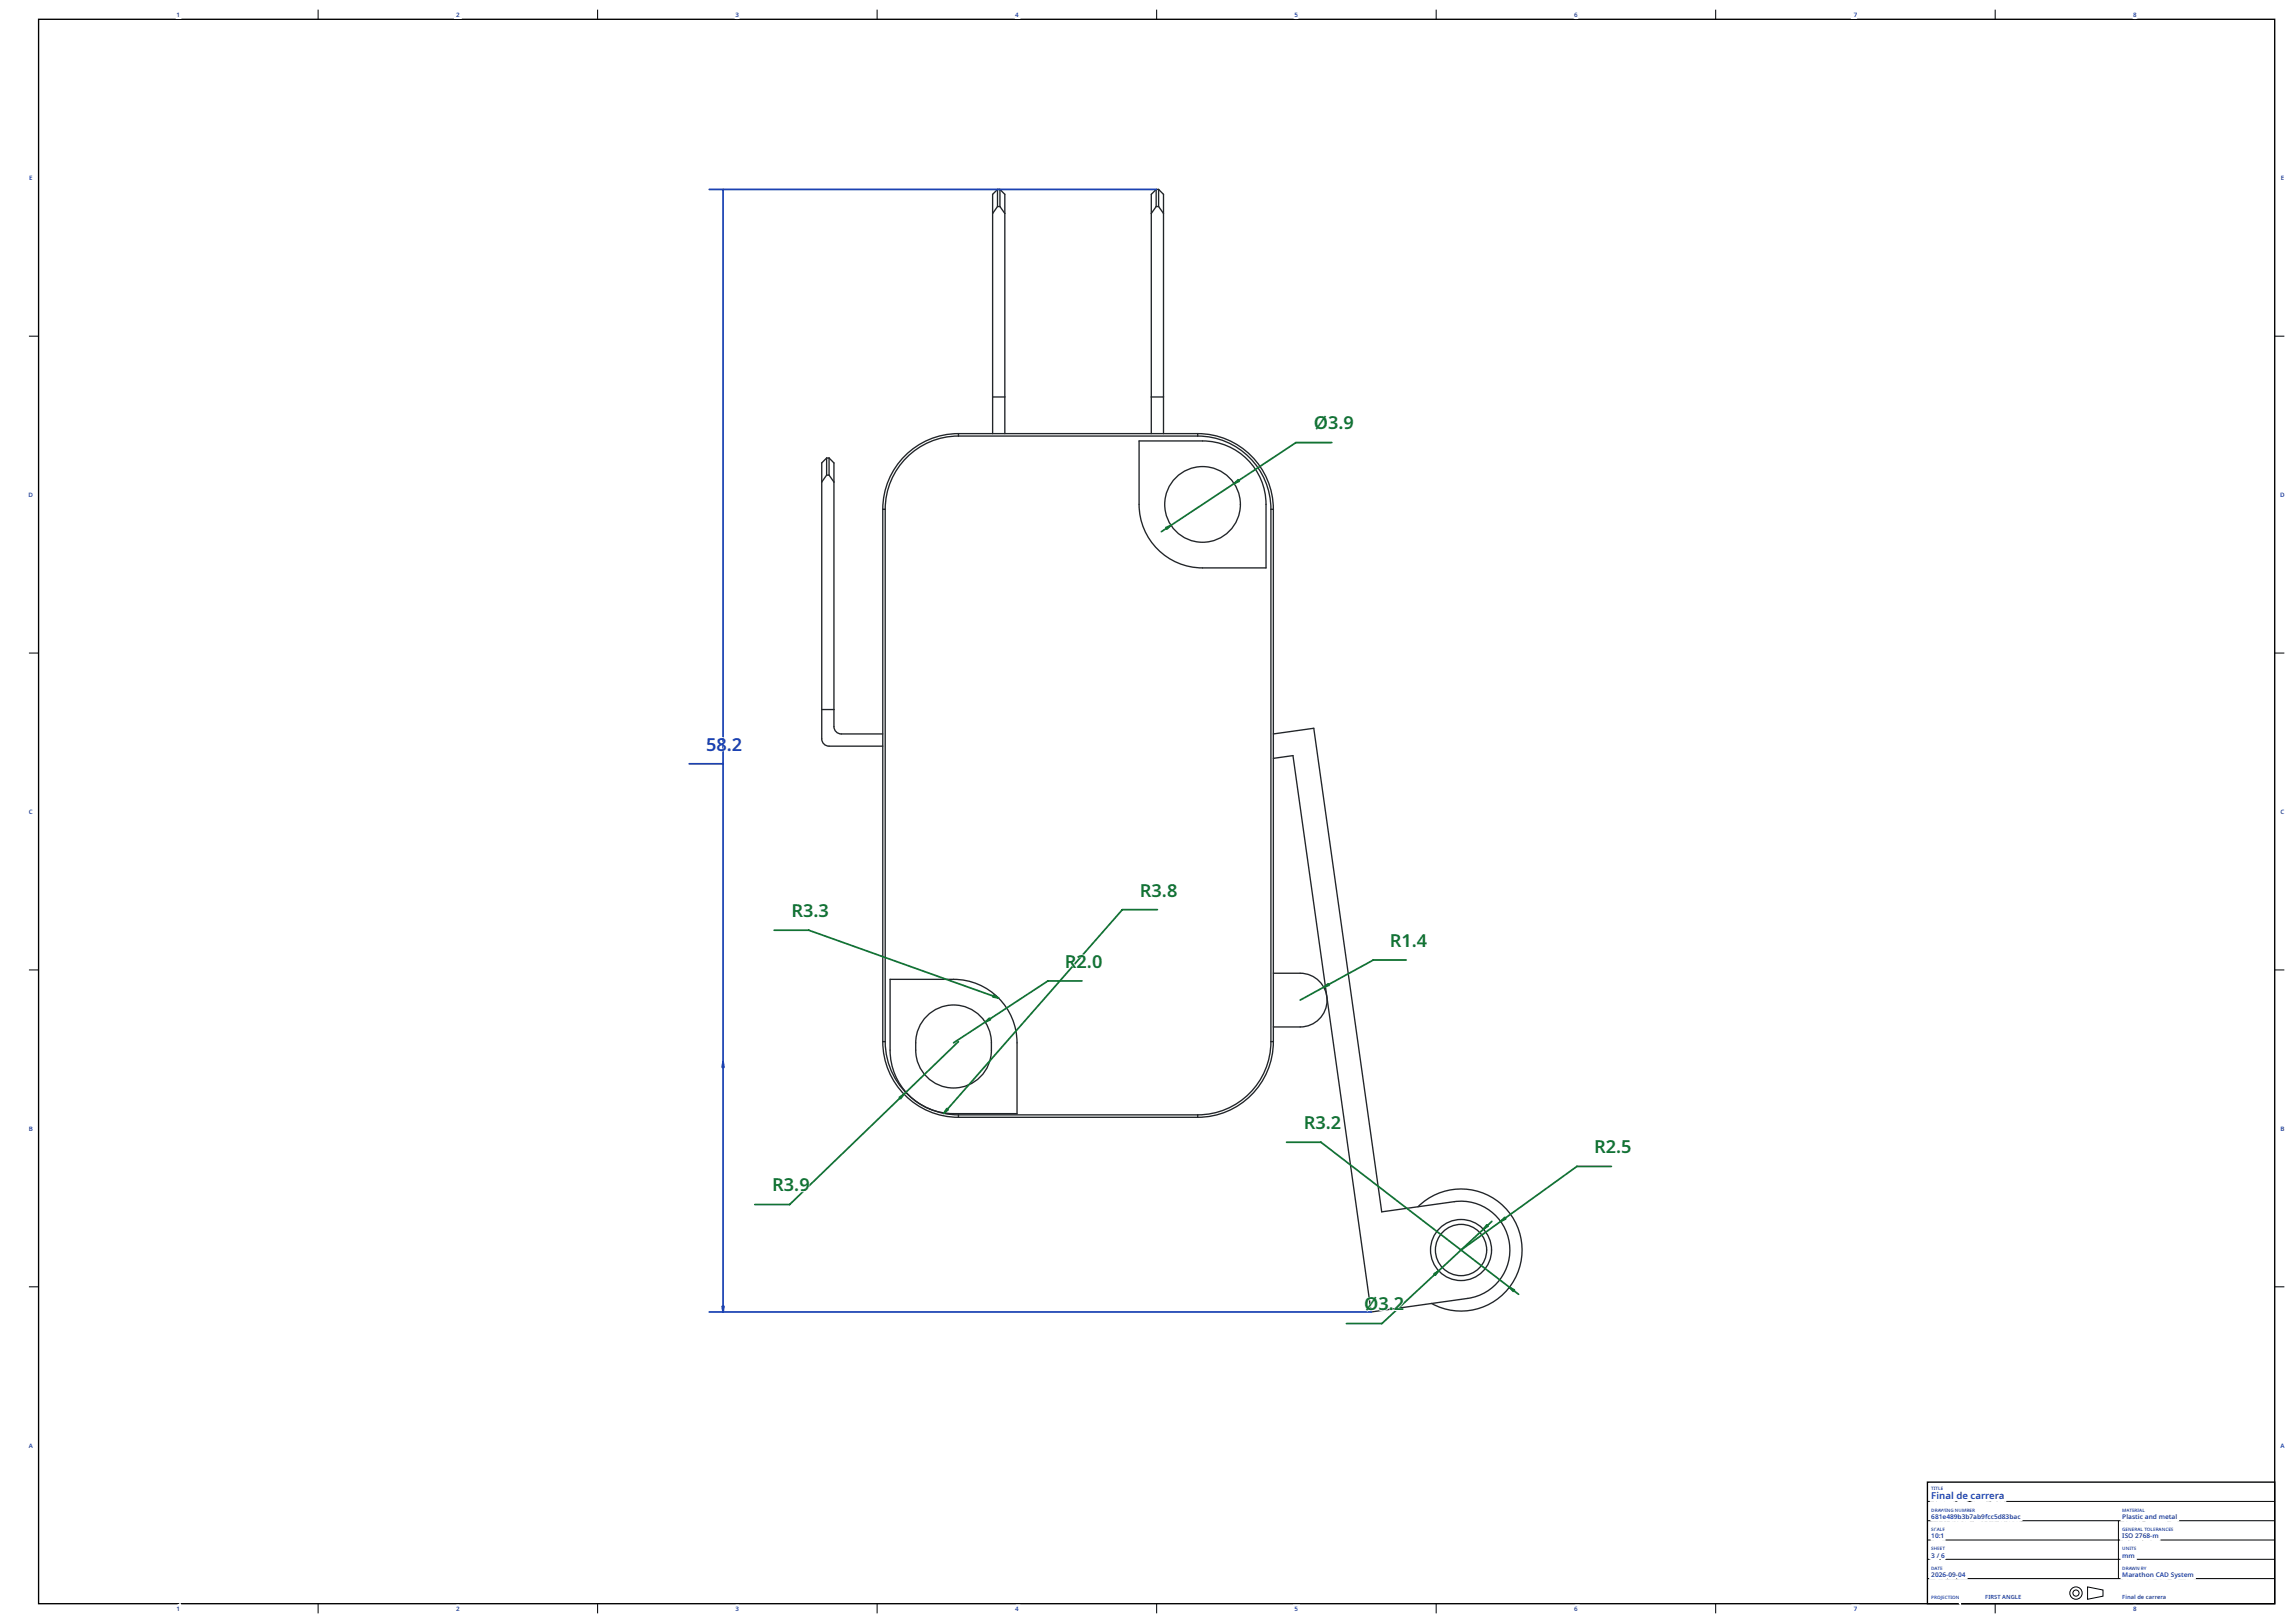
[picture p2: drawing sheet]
<svg xmlns="http://www.w3.org/2000/svg" width="296mm" height="210mm" viewBox="0 0 296 210" stroke-linecap="round" stroke-linejoin="round" font-family="sans-serif">
<defs><g id="words">
<g font-size="2.3" fill="#127333">
<text x="169.7" y="55.5">Ø3.9</text>
<text x="102.2" y="118.4">R3.3</text>
<text x="147.2" y="115.8">R3.8</text>
<text x="137.5" y="125">R2.0</text>
<text x="179.5" y="122.3">R1.4</text>
<text x="168.4" y="145.8">R3.2</text>
<text x="205.9" y="148.9">R2.5</text>
<text x="99.7" y="153.8">R3.9</text>
<text x="176.2" y="169.2">Ø3.2</text>
</g>
<text font-size="2.3" fill="#1a42b3" x="91.2" y="96.9">58.2</text>
<text font-size="1.2" fill="#1e40af" x="249.4" y="193.6">Final de carrera</text>
<g font-size=".8" fill="#1e40af">
<text x="22.8" y="2.1">1</text>
<text x="58.9" y="2.1">2</text>
<text x="95" y="2.1">3</text>
<text x="131.1" y="2.1">4</text>
<text x="167.2" y="2.1">5</text>
<text x="203.3" y="2.1">6</text>
<text x="239.4" y="2.1">7</text>
<text x="275.5" y="2.1">8</text>
<text x="3.8" y="23.2">E</text>
<text x="294.5" y="23.2">E</text>
<text x="3.7" y="64.2">D</text>
<text x="294.5" y="64.2">D</text>
<text x="3.7" y="105.1">C</text>
<text x="294.5" y="105.1">C</text>
<text x="3.7" y="146">B</text>
<text x="294.5" y="146">B</text>
<text x="3.7" y="186.9">A</text>
<text x="294.5" y="186.9">A</text>
<text x="249.4" y="196.1">681e489b3b7ab9fcc5d83bac</text>
<text x="274.1" y="196.1">Plastic and metal</text>
<text x="249.4" y="198.6">10:1</text>
<text x="249.4" y="201.1">3 / 6</text>
<text x="249.4" y="203.6">2026-09-04</text>
<text x="274.1" y="198.6">ISO 2768-m</text>
<text x="274.1" y="201.1">mm</text>
<text x="274.1" y="203.6">Marathon CAD System</text>
<text x="22.8" y="208.1">1</text>
<text x="58.9" y="208.1">2</text>
<text x="95" y="208.1">3</text>
<text x="131.1" y="208.1">4</text>
<text x="167.2" y="208.1">5</text>
<text x="203.3" y="208.1">6</text>
<text x="239.4" y="208.1">7</text>
<text x="275.5" y="208.1">8</text>
</g>
<g font-size=".7" fill="#1e40af">
<text x="256.4" y="206.5">FIRST ANGLE</text>
<text x="274.1" y="206.5">Final de carrera</text>
</g>
<g font-size=".6" fill="#1e40af">
<text x="249.4" y="192.4">TITLE</text>
<text x="249.4" y="195.2">DRAWING NUMBER</text>
<text x="249.4" y="197.7">SCALE</text>
<text x="274.1" y="195.2">MATERIAL</text>
<text x="274.1" y="197.7">GENERAL TOLERANCES</text>
<text x="249.4" y="200.2">SHEET</text>
<text x="249.4" y="202.7">DATE</text>
<text x="274.1" y="200.2">UNITS</text>
<text x="274.1" y="202.7">DRAWN BY</text>
<text x="249.4" y="206.5">PROJECTION</text>
</g>
</g></defs>
<path d="M5 2.5h288.8v204.6h-288.8zM248.9 191.4h44.9v15.7h-44.9z" fill="none" stroke="#000" stroke-width=".17"/>
<g fill="none" stroke="#fff" stroke-width=".62" stroke-linecap="butt">
<path d="M22.9 1.7l.2-.1v.5h-.1v-.4l-.1 .1zM58.9 1.6a.21 .21 0 0 1 .4 0 .21 .21 0 0 1-.1 .4l-.1 .1h.2h-.4l.3-.4zM95 1.6h.1a.17 .17 0 0 1 .2 0 .17 .17 0 0 1 0 .2 .19 .19 0 0 1 .1 .3 .19 .19 0 0 1-.3 0l-.1-.1h.3v-.1h-.2l.2-.2zM131.4 1.7v.2h-.2zM131.4 1.6h.1v.3v.2h-.1v-.1h-.3zM167.3 1.6h.3v.1h-.2l-.1 .1a.21 .21 0 0 1 .3 .2 .21 .21 0 0 1-.3 .1l-.1-.1a.14 .14 0 0 0 .2 .1 .14 .14 0 0 0 .1-.2 .14 .14 0 0 0-.2 0zM203.4 1.6h.3v.1h-.2l-.1 .1a.2 .2 0 0 1 .3 .1 .2 .2 0 0 1-.2 .3 .2 .2 0 0 1-.2-.2zM239.4 1.6h.4l-.2 .5h-.1l.2-.4h-.3zM275.6 1.6h.2a.14 .14 0 0 1 .1 .1 .14 .14 0 0 1-.1 .1v.1a.17 .17 0 0 1 0 .2 .17 .17 0 0 1-.2 0 .17 .17 0 0 1 0-.3zM3.8 22.7h.4v.1h-.3v.1h.2v.1h-.2v.2h.3h-.4zM294.6 22.7h.3v.1h-.2v.1h.2v.1h-.2v.2h.2h-.3zM3.8 63.6a.32 .32 0 0 1 .4 .1 .32 .32 0 0 1 0 .4l-.4 .1z"/>
<path d="M3.9 63.7h.2v.3l-.2 .1zM294.5 63.6a.32 .32 0 0 1 .4 .1 .32 .32 0 0 1 0 .4l-.4 .1zM294.6 63.7h.3v.3l-.3 .1zM3.8 104.6a.17 .17 0 0 1 .2-.1 .17 .17 0 0 1 .2 .1 .2 .2 0 0 0-.3 .2 .2 .2 0 0 0 .3 .2 .26 .26 0 0 1-.4 0 .26 .26 0 0 1 0-.4zM294.6 104.6a.17 .17 0 0 1 .2-.1 .17 .17 0 0 1 .2 .1 .2 .2 0 0 0-.3 .2 .2 .2 0 0 0 .3 .2 .26 .26 0 0 1-.4 0 .26 .26 0 0 1 0-.4zM3.8 145.4h.3a.13 .13 0 0 1 .1 .1 .13 .13 0 0 1-.1 .2 .16 .16 0 0 1 .1 .2 .16 .16 0 0 1-.2 .1h-.2zM3.9 145.5l.2 .1h-.2zM3.9 145.7l.2 .1v.1h-.2zM294.6 145.4h.2a.13 .13 0 0 1 .2 .1 .13 .13 0 0 1-.1 .2 .16 .16 0 0 1 .1 .2 .16 .16 0 0 1-.2 .1h-.2zM294.7 145.5l.2 .1h-.2zM294.7 145.7l.2 .1v.1h-.2zM3.9 186.3h.1l.3 .6h-.2v-.2h-.2l-.1 .2h-.1z"/>
<path d="M4 186.4l.1 .3h-.2zM249.4 192h.3h-.1v.4h-.1v-.4zM249.5 194.8h.1a.23 .23 0 0 1 .2 .3 .23 .23 0 0 1-.3 .1zM249.5 198.2l.2-.2v.6h-.1v-.5l-.1 .1zM249.5 197.3h.2l-.2 .1a.16 .16 0 0 1 .2 .2 .16 .16 0 0 1-.3 .1l.2-.1-.1-.2zM249.5 199.8h.2l-.2 .1a.16 .16 0 0 1 .2 .2 .16 .16 0 0 1-.3 .1l.2-.1-.1-.2zM249.5 192.7h.5v.1h-.3v.3h.3v.1h-.3v.4h-.2zM249.5 195.6l.2-.1 .1 .1a.19 .19 0 0 0-.2 .2 .2 .2 0 0 1 .3 .1 .2 .2 0 0 1-.2 .3 .2 .2 0 0 1-.2-.2zM249.5 194.8l.2 .1v.2h-.2zM249.8 192h.2v.4h-.2zM249.8 199.8h.1v.1h.2v-.1v.4v-.2h-.2v.2h-.1zM249.8 197.3h.2h.1a.15 .15 0 0 0-.2 .2 .15 .15 0 0 0 .2 .1l-.1 .1a.22 .22 0 0 1-.2-.1 .22 .22 0 0 1 0-.3z"/>
<path d="M249.9 194.8h.1a.13 .13 0 0 1 .2 0 .13 .13 0 0 1-.1 .2l.1 .2-.1-.2-.2 .2zM250 195.6l.1-.1a.15 .15 0 0 1 .2 .1 .15 .15 0 0 1-.1 .2h.1a.18 .18 0 0 1 0 .3 .18 .18 0 0 1-.3 0 .18 .18 0 0 1 .1-.3zM250 192h.3h-.1v.4h-.1v-.4zM250 194.8l.1 .1-.1 .1zM250 198.1a.28 .28 0 0 1 .4 .2 .28 .28 0 0 1-.3 .3l-.2-.3zM250.1 198.1a.22 .22 0 0 1 .1 .2 .22 .22 0 0 1-.1 .2zM250.2 192.9h.1v.7h-.1zM250.3 199.8h.2h-.2v.1h.2l-.2 .1v.1l.2 .1h-.2zM250.3 197.3h.1l.1 .4-.1-.1-.3 .1zM250.3 197.3l.1 .2h-.1zM250.4 192h.1v.3l.1 .1h-.2zM250.4 194.8h.1l.1 .4-.1-.1-.3 .1z"/>
<path d="M250.4 195.7l.3-.2v.6h-.1v-.4l-.1 .1zM250.4 194.8l.1 .2h-.1zM250.5 192.9l.2 .1a.26 .26 0 0 1 .3-.1 .26 .26 0 0 1 .1 .3v.4h-.1v-.4l-.1-.2-.2 .2v.4h-.2zM250.6 197.3h.1v.3l.1 .1h-.2zM250.6 199.8h.2h-.1v.1h.1l-.1 .1v.1l.1 .1h-.2zM250.6 194.8h.1l.1 .3 .1-.3 .1 .3 .1-.3h.1l-.1 .4h-.1l-.1-.3-.1 .3h-.1zM250.7 198.2l.3-.2v.6h-.2l.1-.5-.2 .1zM250.7 192h.2h-.1v.2h.1h-.1v.1l.1 .1h-.2zM250.9 199.8h.3h-.1v.4h-.1v-.4zM250.9 197.3h.3h-.2v.1h.1l-.1 .1v.1l.2 .1h-.3zM251 195.7h.3v.2h-.3l.1 .2 .2-.1-.1 .1a.24 .24 0 0 1-.3-.1 .24 .24 0 0 1 .1-.3zM251.1 195.8h.1v.1h-.2z"/>
<path d="M251.2 194.8h.2v.4h-.2zM251.4 193a.34 .34 0 0 1 .5 .2v.4l-.2-.1a.22 .22 0 0 1-.3 .1 .22 .22 0 0 1 .1-.4h.2a.17 .17 0 0 0-.1-.2 .17 .17 0 0 0-.2 .1zM251.5 194.8h.1l.2 .3v-.3v.4h-.1l-.2-.3v.3zM251.5 193.3h.1a.12 .12 0 0 1 .1 .2 .12 .12 0 0 1-.2-.1zM251.7 195.5h.1v.4v.2h-.2v-.1h-.2zM251.7 195.7l-.1 .2h-.1zM251.9 195.6l.2-.1a.15 .15 0 0 1 .2 .1 .15 .15 0 0 1-.1 .2 .18 .18 0 0 1 0 .3 .18 .18 0 0 1-.2 0 .18 .18 0 0 1 0-.3zM252 194.8h.2v.1a.16 .16 0 0 0-.2 .1 .16 .16 0 0 0 .2 .1l-.1-.1h.2v.2a.24 .24 0 0 1-.3-.1 .24 .24 0 0 1 0-.3zM252.1 192.7h.1v.9h-.1zM252.4 195.6a.29 .29 0 0 1 .4 .2 .29 .29 0 0 1-.2 .3h-.2l.2-.1 .1-.1a.19 .19 0 0 1-.3 0 .19 .19 0 0 1 0-.3zM252.5 194.8h.1l.2 .3v-.3h.1v.4h-.1l-.2-.3v.3h-.1zM252.8 193l.2-.1 .2 .1v-.3h.1v.9l-.1-.1a.27 .27 0 0 1-.3 .1 .27 .27 0 0 1-.2-.3z"/>
<path d="M252.9 195.5h.1v.2a.18 .18 0 0 1 .2 0 .18 .18 0 0 1 .1 .2 .19 .19 0 0 1-.1 .2 .19 .19 0 0 1-.2 0h-.1zM252.9 193.1h.1a.2 .2 0 0 1 .2 .2 .2 .2 0 0 1-.3 .1zM253 194.8h.1v.3h.1h.1v-.3v.2a.17 .17 0 0 1-.1 .2 .17 .17 0 0 1-.2-.2zM253 195.8a.12 .12 0 0 1 .2 0 .12 .12 0 0 1 0 .2 .12 .12 0 0 1-.2 0zM253.4 195.6a.19 .19 0 0 1 .3-.1 .19 .19 0 0 1-.1 .3 .21 .21 0 0 1 .1 .4 .19 .19 0 0 1-.3-.2 .13 .13 0 0 0 .2 .1 .13 .13 0 0 0 0-.2h-.1v-.1h.1a.11 .11 0 0 0 0-.2 .11 .11 0 0 0-.2 .1zM253.5 194.8h.1l.1 .3 .1-.3h.1v.4h-.1v-.4l-.1 .4-.2-.4v.4zM253.6 193l.2-.1a.3 .3 0 0 1 .3 .4h-.4a.25 .25 0 0 0 .4 .1 .28 .28 0 0 1-.3 .2 .28 .28 0 0 1-.3-.1zM253.7 193.1l.2-.1 .1 .2h-.3zM253.9 195.5h.1v.2a.18 .18 0 0 1 .2 0 .18 .18 0 0 1 .1 .2 .19 .19 0 0 1-.1 .2 .19 .19 0 0 1-.2 0h-.1zM254 194.8h.3v.4h-.3zM254 195.8a.12 .12 0 0 1 .2 0 .12 .12 0 0 1 0 .2 .12 .12 0 0 1-.2 0zM254.1 194.8l.1 .1h-.1z"/>
<path d="M254.1 195h.1v.1h-.1zM254.4 195.5h.4l-.2 .6h-.1l.2-.5h-.3zM254.4 194.8h.2h-.1v.1h.1l-.1 .1v.1l.1 .1h-.2zM254.6 193h.5l-.1 .1h-.3v.2a.21 .21 0 0 0 .1 .2 .21 .21 0 0 0 .3-.1 .25 .25 0 0 1-.3 .2 .25 .25 0 0 1-.2-.2zM254.7 194.8h.2a.13 .13 0 0 1 .1 0 .13 .13 0 0 1-.1 .2l.2 .2-.2-.2-.2 .2zM254.8 194.8l.1 .1-.1 .1zM254.9 195.7l.4 .1v.3h-.1a.15 .15 0 0 1-.3 0 .15 .15 0 0 1 .1-.2l.2-.1zM255.2 193a.34 .34 0 0 1 .5 .2v.4l-.1-.1a.22 .22 0 0 1-.4 .1 .22 .22 0 0 1 .1-.4h.3a.17 .17 0 0 0-.1-.2 .17 .17 0 0 0-.2 .1zM255.4 193.3h.1a.12 .12 0 0 1 0 .2 .12 .12 0 0 1-.2-.1zM255.4 195.5h.1v.2a.18 .18 0 0 1 .2 0 .18 .18 0 0 1 .1 .2 .19 .19 0 0 1-.1 .2 .19 .19 0 0 1-.2 0h-.1zM255.5 195.8a.12 .12 0 0 1 .2 0 .12 .12 0 0 1 0 .2 .12 .12 0 0 1-.2 0zM255.9 192.9h.2v.1l.3-.1v.2l-.3 .1v.4h-.2z"/>
<path d="M256 195.6a.29 .29 0 0 1 .3 .2 .29 .29 0 0 1-.2 .3h-.1l.1-.1 .1-.1a.19 .19 0 0 1-.3 0 .19 .19 0 0 1 .1-.3zM256.5 195.5h.2l-.1 .1 .1 .2h-.1v.3h-.1v-.3h-.1zM256.5 192.9h.1v.1l.3-.1v.2l-.2 .1-.1 .4h-.1zM256.8 195.7a.14 .14 0 0 1 .1 0 .14 .14 0 0 1 .1 .1h-.1l-.1 .1 .1 .2 .2-.1a.17 .17 0 0 1-.2 .2 .17 .17 0 0 1-.2-.2zM257.1 193l.2-.1a.3 .3 0 0 1 .3 .4h-.5a.25 .25 0 0 0 .4 .1 .28 .28 0 0 1-.2 .2 .28 .28 0 0 1-.3-.1zM257.2 193.1l.1-.1 .1 .2h-.3zM257.2 195.7a.14 .14 0 0 1 .2 0 .14 .14 0 0 1 .1 .1h-.2v.1v.2l.2-.1a.17 .17 0 0 1-.2 .2 .17 .17 0 0 1-.1-.2zM257.6 195.5h.3v.1h-.2v.2a.21 .21 0 0 1 .3 .2 .21 .21 0 0 1-.4 .1v-.1a.14 .14 0 0 0 .2 .1 .14 .14 0 0 0 0-.2 .14 .14 0 0 0-.2 0zM257.7 192.9h.2v.1l.3-.1-.1 .2-.2 .1v.4h-.2zM258.1 195.7h.3v-.2h.1v.6h-.1a.18 .18 0 0 1-.3 0 .18 .18 0 0 1 0-.2zM258.3 193a.34 .34 0 0 1 .5 .2v.4l-.1-.1a.22 .22 0 0 1-.4 .1 .22 .22 0 0 1 .1-.4h.2a.17 .17 0 0 0-.1-.2 .17 .17 0 0 0-.2 .1zM258.4 193.3h.2a.12 .12 0 0 1 0 .2 .12 .12 0 0 1-.2-.1z"/>
<path d="M258.6 195.6l.2-.1a.15 .15 0 0 1 .2 .1 .15 .15 0 0 1-.1 .2 .18 .18 0 0 1 0 .3 .18 .18 0 0 1-.3 0 .18 .18 0 0 1 .1-.3zM259.1 195.6a.19 .19 0 0 1 .3-.1 .19 .19 0 0 1-.1 .3 .21 .21 0 0 1 .1 .4 .19 .19 0 0 1-.3-.2 .13 .13 0 0 0 .2 .1 .13 .13 0 0 0 0-.2h-.1v-.1h.1a.11 .11 0 0 0 0-.2 .11 .11 0 0 0-.2 .1zM259.6 195.5h.1v.2a.18 .18 0 0 1 .2 0 .18 .18 0 0 1 .1 .2 .19 .19 0 0 1-.1 .2 .19 .19 0 0 1-.2 0h-.1zM259.7 195.8a.12 .12 0 0 1 .2 0 .12 .12 0 0 1 0 .2 .12 .12 0 0 1-.2 0zM260.1 195.7l.4 .1v.3h-.1a.15 .15 0 0 1-.3 0 .15 .15 0 0 1 .1-.2l.2-.1zM260.6 195.7a.14 .14 0 0 1 .2 0 .14 .14 0 0 1 .1 .1h-.2v.1v.2l.2-.1a.17 .17 0 0 1-.1 .2 .17 .17 0 0 1-.2-.2zM274.1 198h.3l-.1 .1 .1 .5h-.3l.1-.1zM274.1 199.8h.1v.3h.1h.1v-.3h.1v.2a.17 .17 0 0 1-.2 .2 .17 .17 0 0 1-.2-.2zM274.1 194.8h.1l.2 .3 .1-.3h.1v.4h-.1v-.4l-.1 .4-.2-.4v.4h-.1zM274.2 195.5h.1a.21 .21 0 0 1 .3 .3 .2 .2 0 0 1-.3 .1v.2h-.1zM274.2 197.3h.2a.16 .16 0 0 0-.2 .1 .16 .16 0 0 0 .2 .2l-.1-.1h.2v.2a.24 .24 0 0 1-.3-.1 .24 .24 0 0 1 0-.3zM274.3 195.6a.11 .11 0 0 1 .2 .1 .11 .11 0 0 1-.2 .1z"/>
<path d="M274.5 198.1h.3l-.2 .1a.22 .22 0 0 1 .2 .3 .22 .22 0 0 1-.4 .1v-.1l.2 .1 .1-.1-.2-.2zM274.6 197.3h.2h-.1v.1h.1l-.1 .1v.1l.1 .1h-.2zM274.6 199.8h.1l.2 .3v-.3h.1v.4h-.1l-.2-.4v.4h-.1zM274.7 195.5h.1v.6h-.1zM274.8 194.8h.1l.1 .4-.1-.1-.3 .1zM274.8 194.8l.1 .2h-.1zM274.9 197.3h.1l.2 .3v-.3h.1v.4h-.1l-.2-.3v.3h-.1zM274.9 195.7l.4 .1v.3h-.1a.15 .15 0 0 1-.3 0 .15 .15 0 0 1 .1-.2l.2-.1zM275 194.8h.3h-.1v.4h-.1v-.4zM275 199.8h.2v.4h-.2zM275.2 199.8h.4h-.2v.4v-.4zM275.4 197.3h.2h-.1v.1h.1l-.1 .1v.1l.1 .1h-.2z"/>
<path d="M275.4 194.8h.2h-.1v.1h.1l-.1 .1v.1l.1 .1h-.2zM275.4 195.7h.3v.1h-.2a.19 .19 0 0 1 .2 .2 .19 .19 0 0 1-.3 .1v-.1h.2l-.2-.1zM275.6 199.8h.3l-.2 .1a.16 .16 0 0 1 .1 .2 .16 .16 0 0 1-.2 .1l.2-.1-.2-.2zM275.7 197.3h.1a.13 .13 0 0 1 .2 0 .13 .13 0 0 1-.1 .2l.1 .2-.1-.2-.2 .2zM275.7 194.8h.2a.13 .13 0 0 1 .1 0 .13 .13 0 0 1-.1 .2l.2 .2-.2-.2-.2 .2zM275.8 198.1a.22 .22 0 0 1 .4 0 .22 .22 0 0 1-.2 .3l-.1 .1h.3v.1h-.4l.3-.4zM275.8 197.3l.1 .1-.1 .1zM275.8 194.8l.1 .1-.1 .1zM275.9 195.6l.2 .1v.1h-.1v.2l.1 .1h-.3v-.4zM276.1 194.8h.2v.4h-.2zM276.2 195.7h.1v.4h-.1zM276.2 197.3h.1l.1 .4-.1-.1-.3 .1z"/>
<path d="M276.2 197.3l.1 .2h-.1zM276.3 198h.4l-.2 .6h-.2l.3-.5h-.3zM276.4 194.8h.1l.2 .4-.1-.1-.3 .1zM276.5 195.7a.14 .14 0 0 1 .1 0 .14 .14 0 0 1 .1 .1h-.2v.1l.1 .2 .1-.1a.17 .17 0 0 1-.1 .2 .17 .17 0 0 1-.2-.2zM276.5 194.8v.2h-.1zM276.5 197.3h.1v.3l.2 .1h-.3zM276.7 194.8h.1v.3l.2 .1h-.3zM276.8 198.1l.3-.1v.1l-.2 .1v.1a.21 .21 0 0 1 .3 .1 .21 .21 0 0 1-.2 .3 .21 .21 0 0 1-.2-.2zM276.9 197.3h.4h-.2v.4v-.4zM277.1 195.7l.3 .1v.3h-.1a.15 .15 0 0 1-.2 0 .15 .15 0 0 1 .1-.2l.1-.1zM277.3 198.1l.1-.1a.15 .15 0 0 1 .2 .1 .15 .15 0 0 1-.1 .2h.1a.18 .18 0 0 1 0 .3 .18 .18 0 0 1-.3 0 .18 .18 0 0 1 .1-.3zM277.6 195.7h.1a.17 .17 0 0 1 .2 0 .17 .17 0 0 1 .1 .1v.3h-.1l-.1-.3-.1 .1v.2h-.1z"/>
<path d="M277.7 198.4h.2v.1h-.2zM277.8 197.3h.1v.3l.1 .1h-.2zM278 198.2h.4a.16 .16 0 0 1 .2 0 .16 .16 0 0 1 .1 .1v.3h-.1l-.1-.3h-.1v.3h-.1v-.3h-.1l-.1 .3h-.1zM278.1 197.3h.3h-.2v.1h.2l-.2 .1v.1l.2 .1h-.3zM278.1 195.7h.3v-.2h.1v.6h-.1a.18 .18 0 0 1-.2 0 .18 .18 0 0 1-.1-.2zM278.5 197.3h.1a.13 .13 0 0 1 .1 0 .13 .13 0 0 1 0 .2l.1 .2-.2-.2-.1 .2zM278.5 197.3l.2 .1-.2 .1zM278.9 195.7h.3a.16 .16 0 0 1 .2 0 .16 .16 0 0 1 .1 .1v.3h-.1v-.3h-.1v.3h-.2v-.3h-.1v.3h-.1zM278.9 197.3h.1l.2 .4-.1-.1-.3 .1zM279 197.3v.2h-.1zM279.2 197.3h.1l.2 .3v-.3h.1v.4h-.1l-.2-.3v.3h-.1zM279.7 195.7h.3l.1 .2h-.3v.2l.2-.1v.1a.24 .24 0 0 1-.3-.1 .24 .24 0 0 1 0-.3z"/>
<path d="M279.7 197.3h.2h.1a.15 .15 0 0 0-.2 .2 .15 .15 0 0 0 .2 .1l-.1 .1a.22 .22 0 0 1-.2-.1 .22 .22 0 0 1 0-.3zM279.8 195.8h.1l.1 .1h-.2zM280.1 197.3h.2h-.1v.1h.1l-.1 .1v.1l.1 .1h-.2zM280.2 195.6l.2 .1v.1h-.1v.2l.1 .1h-.2l-.1-.4zM280.4 197.3h.3l-.2 .1a.16 .16 0 0 1 .1 .2 .16 .16 0 0 1-.2 .1l.2-.1-.2-.2zM280.5 195.7l.4 .1v.3h-.1a.15 .15 0 0 1-.3 0 .15 .15 0 0 1 .1-.2l.2-.1zM281 195.5h.1v.6h-.1zM294.7 186.3h.1l.2 .6h-.1v-.2h-.2l-.1 .2h-.1zM294.8 186.4v.3h-.1zM22.9 207.6l.2-.1v.6h-.1v-.5l-.1 .1zM58.9 207.6a.21 .21 0 0 1 .4 0 .21 .21 0 0 1-.1 .3l-.1 .1h.2v.1h-.4l.3-.5zM95 207.5h.1a.17 .17 0 0 1 .2 0 .17 .17 0 0 1 0 .3 .19 .19 0 0 1 .1 .2 .19 .19 0 0 1-.3 0l-.1-.1h.3v-.1h-.2l.2-.2z"/>
<path d="M131.4 207.6v.3h-.2zM131.4 207.5h.1v.4v.2h-.1v-.2h-.3zM167.3 207.5h.3v.1h-.2l-.1 .1a.21 .21 0 0 1 .3 .2 .21 .21 0 0 1-.3 .1l-.1-.1 .1 .1a.12 .12 0 0 0 .2 0 .12 .12 0 0 0 0-.2 .12 .12 0 0 0-.2 0zM203.4 207.5h.3v.1h-.2l-.1 .2a.2 .2 0 0 1 .3 .1 .2 .2 0 0 1-.2 .2 .2 .2 0 0 1-.2-.2zM239.4 207.5h.4l-.2 .6h-.1l.2-.5h-.3zM249.5 200.6a.19 .19 0 0 1 .3-.1 .19 .19 0 0 1-.1 .3 .19 .19 0 0 1 .1 .3 .19 .19 0 0 1-.3-.1 .13 .13 0 0 0 .2 .1 .13 .13 0 0 0 0-.2h-.2v-.1h.2a.11 .11 0 0 0 0-.2 .11 .11 0 0 0-.2 .1zM249.5 203.1a.22 .22 0 0 1 .3 0 .22 .22 0 0 1-.1 .3l-.1 .1h.3v.1h-.4l.2-.4zM249.5 202.2a.24 .24 0 0 1 .2 .1 .24 .24 0 0 1 .1 .3l-.3 .1zM249.5 206h.1a.14 .14 0 0 1 .2 .2 .16 .16 0 0 1-.3 .1v.2zM249.5 202.3h.2v.3h-.2zM249.5 206.1h.2v.1h-.2zM249.8 206h.2a.13 .13 0 0 1 .1 .1 .13 .13 0 0 1-.1 .2l.2 .2-.2-.2-.2 .2z"/>
<path d="M249.9 206.1l.1 .1h-.1zM250 202.2h.1l.1 .5-.1-.1-.3 .1zM250 203a.28 .28 0 0 1 .4 .3 .28 .28 0 0 1-.3 .3l-.2-.3zM250 202.3l.1 .2h-.1zM250.1 203.1a.22 .22 0 0 1 .1 .2 .22 .22 0 0 1-.1 .2zM250.2 202.2h.3l-.1 .1v.4h-.1v-.4zM250.4 200.5h.1l-.3 .6h-.1zM250.4 203.1a.22 .22 0 0 1 .4 0 .22 .22 0 0 1-.1 .3l-.1 .1h.2v.1h-.4l.3-.4zM250.6 202.2h.2l-.1 .1v.1h.1l-.1 .1v.1l.1 .1h-.2zM250.7 206h.1v.4l-.1 .2zM250.8 200.6l.2-.1 .1 .1a.19 .19 0 0 0-.3 .2 .2 .2 0 0 1 .3 .1 .2 .2 0 0 1-.1 .3 .2 .2 0 0 1-.3-.2zM250.9 206h.2l-.1 .1v.1h.1l-.1 .1v.1l.1 .1h-.2z"/>
<path d="M251 203.1l.3-.1v.1l-.2 .1-.1 .1a.21 .21 0 0 1 .3 .1 .21 .21 0 0 1-.2 .3 .21 .21 0 0 1-.2-.3zM251.3 206.1l.1-.1 .1 .1a.15 .15 0 0 0-.2 .2 .15 .15 0 0 0 .2 .1l-.1 .1a.22 .22 0 0 1-.2-.2 .22 .22 0 0 1 .1-.2zM251.4 203.3h.2v.1h-.2zM251.6 206h.3l-.1 .1v.4h-.1v-.4zM251.7 203a.28 .28 0 0 1 .4 .3 .28 .28 0 0 1-.3 .3l-.1-.3zM251.8 203.1a.22 .22 0 0 1 .2 .2 .22 .22 0 0 1-.2 .2zM251.9 206h.2v.5h-.2zM252.2 203.1a.29 .29 0 0 1 .4 .2 .29 .29 0 0 1-.3 .3h-.1v-.1h.2l.1-.2a.19 .19 0 0 1-.3 0 .19 .19 0 0 1 0-.2zM252.6 203.3h.2v.1h-.2zM252.6 206h.1l.2 .4v-.4h.1v.5h-.1l-.2-.4v.4h-.1zM253 203a.28 .28 0 0 1 .3 .3 .28 .28 0 0 1-.3 .3l-.1-.3zM253.1 203.1a.22 .22 0 0 1 .1 .2 .22 .22 0 0 1-.1 .2z"/>
<path d="M253.6 203h.1v.4h.1l-.1 .2h-.1v-.1h-.2zM253.6 203.1v.3h-.1zM256.5 205.9h.3v.1h-.2v.2h.2h-.2v.3h-.1zM256.8 205.9h.2v.6h-.2zM257.1 205.9l.4 .1-.1 .2 .2 .3h-.2l-.1-.2h-.1v.2h-.1zM257.2 206h.2v.2h-.2zM257.6 206h.3l-.2 .1a.2 .2 0 0 1 .2 .2 .2 .2 0 0 1-.3 .1v-.1h.2l-.2-.2zM258 205.9h.4v.1h-.2v.5h-.1v-.5h-.1zM258.8 205.9h.1l.2 .6h-.1l-.1-.2h-.2v.2h-.1zM258.8 206l.1 .2h-.1zM259.2 205.9h.1l.2 .4v-.4h.1v.6h-.1l-.3-.5v.5zM259.8 206a.18 .18 0 0 1 .2-.1 .18 .18 0 0 1 .1 .1 .2 .2 0 0 0-.3 .2 .2 .2 0 0 0 .3 .2l-.1-.2h.2v.2a.29 .29 0 0 1-.4 0 .29 .29 0 0 1 0-.4z"/>
<path d="M260.3 205.9h.1v.5h.2v.1h-.3zM260.7 205.9h.3v.1h-.2v.1h.2v.1h-.2v.2h.2v.1h-.3zM274.1 202.2a.24 .24 0 0 1 .3 .1 .24 .24 0 0 1 .1 .3l-.4 .1zM274.2 200.7h.3a.16 .16 0 0 1 .2 0 .16 .16 0 0 1 .1 .1v.3h-.1v-.4l-.1 .1-.1 .3h-.1v-.3h-.1v.3h-.1zM274.2 205.9h.3v.1h-.3v.2h.2h-.2v.3zM274.2 203h.1l.2 .5 .1-.5h.2v.6h-.1v-.5l-.2 .5h-.1l-.1-.5v.5h-.1zM274.2 202.3h.2v.3h-.2zM274.5 206.1h.1v.4h-.1zM274.6 202.2h.1a.13 .13 0 0 1 .2 .1 .13 .13 0 0 1-.1 .2l.1 .2-.2-.2-.1 .2zM274.7 202.3l.1 .1h-.1zM274.8 206.1h.1a.15 .15 0 0 1 .1 0 .15 .15 0 0 1 .1 .1v.3h-.1v-.4l-.1 .1v.3h-.1zM275 203.2h.2h.1v.4h-.1a.15 .15 0 0 1-.2 0 .15 .15 0 0 1 0-.2l.2-.1z"/>
<path d="M275 200.7h.4a.16 .16 0 0 1 .1 0 .16 .16 0 0 1 .2 .1v.3h-.2v-.4l-.1 .1v.3h-.1l-.1-.3h-.1v.3h-.1zM275.1 202.2h.1l.1 .5-.1-.1-.3 .1zM275.1 202.3l.1 .2h-.1zM275.3 206.1h.3v.4l-.2-.1a.13 .13 0 0 1-.2 0 .13 .13 0 0 1 .1-.2h.2zM275.3 202.2h.1v.4l.1-.4h.1l.1 .4 .1-.4h.1l-.2 .5-.1-.4-.1 .4h-.1zM275.4 203.2h.1h.2l-.2 .1v.3h-.1zM275.6 207.5h.2a.14 .14 0 0 1 .1 .1 .14 .14 0 0 1-.1 .2 .17 .17 0 0 1 0 .2 .17 .17 0 0 1-.2 0 .17 .17 0 0 1 0-.2l-.1-.1zM275.7 205.9h.1v.6h-.1zM275.8 203.2h.3l.1 .4h-.1a.15 .15 0 0 1-.3 0 .15 .15 0 0 1 .1-.2l.1-.1zM275.9 202.2h.1l.2 .4v-.4h.1v.5h-.1l-.2-.4v.4h-.1zM276.1 206.1h.2v-.2h.1v.6h-.1a.2 .2 0 0 1-.2-.1 .2 .2 0 0 1 0-.3zM276.3 203.1l.2 .1h-.1v.3h.1v.1l-.2-.1-.1-.3z"/>
<path d="M276.5 202.2l.3 .1v.3l-.3 .1zM276.6 206.1h.2l.1 .1v.1h-.3l.1 .1h.2l-.1 .1a.21 .21 0 0 1-.3-.1 .21 .21 0 0 1 .1-.3zM276.6 202.3l.2 .1h-.2zM276.6 202.5h.2v.1h-.2zM276.6 203h.1v.2a.17 .17 0 0 1 .2 0 .17 .17 0 0 1 .1 .1v.3h-.1v-.4l-.2 .1v.3h-.1zM276.7 206.1l.1 .1h-.2zM276.9 202.2l.2 .2 .1-.2-.1 .5h-.1zM277.2 206.1h.3l-.2 .2 .2 .1a.21 .21 0 0 1-.3 0 .21 .21 0 0 1 0-.3zM277.6 206.1h.3v.4l-.1-.1a.13 .13 0 0 1-.2 0 .13 .13 0 0 1 0-.2h.2zM277.7 203.2h.1a.17 .17 0 0 1 .2 0 .17 .17 0 0 1 .1 .1v.3h-.1l-.1-.4-.1 .1v.3h-.1zM278 206.1h.1h.2l-.2 .1v.3h-.1zM278.3 206.1h.1h.2l-.2 .1v.3h-.1z"/>
<path d="M278.5 203.1l.3-.1h.1v.1a.21 .21 0 0 0-.3 .2 .21 .21 0 0 0 .3 .2 .27 .27 0 0 1-.4 .1 .27 .27 0 0 1 0-.4zM278.7 206.1h.2l.1 .1v.1h-.3l.1 .1h.2l-.1 .1a.21 .21 0 0 1-.3-.1 .21 .21 0 0 1 .1-.3zM278.7 206.1l.2 .1h-.2zM279.1 206.1h.1h.1l-.1 .1v.3h-.1zM279.2 203h.1l.2 .6h-.1l-.1-.1h-.2v.1h-.2zM279.2 203.1l.1 .3h-.2zM279.4 206.1h.3v.4l-.1-.1a.13 .13 0 0 1-.2 0 .13 .13 0 0 1 .1-.2h.1zM279.6 203a.34 .34 0 0 1 .4 .1 .34 .34 0 0 1 0 .4l-.4 .1zM279.7 203.1l.2 .1v.3h-.2zM280.4 203.1l.4-.1-.3 .2a.22 .22 0 0 1 .2 .3 .22 .22 0 0 1-.3 .1v-.1h.2h.1l-.3-.2zM280.8 203.2h.1l.1 .3 .2-.3h.1l-.3 .6h-.2l.2-.2zM281.4 203.2h.2l-.2 .1a.19 .19 0 0 1 .2 .2 .19 .19 0 0 1-.3 .1v-.1h.3l-.3-.2z"/>
<path d="M281.8 203.1l.2 .1h-.1v.3h.1v.1l-.2-.1-.1-.3zM282.1 203.2h.3l.1 .2h-.3l.1 .1h.2l-.1 .1a.24 .24 0 0 1-.3-.1 .24 .24 0 0 1 0-.3zM282.2 203.3l.1-.1 .1 .1h-.2zM282.6 203.2h.4a.16 .16 0 0 1 .2 0 .16 .16 0 0 1 .1 .1v.3h-.1l-.1-.4-.1 .1v.3h-.1v-.3l-.1-.1-.1 .4h-.1z"/>
<circle cx="203.5" cy="2" r=".11"/>
<circle cx="275.7" cy="2" r=".09"/>
<circle cx="275.7" cy="1.7" r=".08"/>
<circle cx="249.7" cy="196" r=".11"/>
<circle cx="250.1" cy="196" r=".1"/>
<circle cx="250.1" cy="195.7" r=".08"/>
<circle cx="250.3" cy="192.8" r=".09"/>
<circle cx="250.5" cy="198.6" r=".07"/>
<circle cx="250.5" cy="198.2" r=".07"/>
<circle cx="252.1" cy="196" r=".1"/>
<circle cx="252.1" cy="195.7" r=".08"/>
<circle cx="252.6" cy="195.7" r=".11"/>
<circle cx="255.1" cy="196" r=".08"/>
<circle cx="256.1" cy="195.7" r=".11"/>
<circle cx="258.2" cy="195.9" r=".14"/>
<circle cx="258.8" cy="196" r=".1"/>
<circle cx="258.8" cy="195.7" r=".08"/>
<circle cx="260.3" cy="196" r=".08"/>
<circle cx="275.1" cy="196" r=".08"/>
<circle cx="275.2" cy="198.3" r=".31"/>
<circle cx="275.2" cy="198.3" r=".2"/>
<circle cx="276.2" cy="195.6" r=".06"/>
<circle cx="277" cy="198.4" r=".11"/>
<circle cx="277.2" cy="196" r=".08"/>
<circle cx="277.4" cy="198.5" r=".1"/>
<circle cx="277.4" cy="198.2" r=".08"/>
<circle cx="277.5" cy="197.5" r=".22"/>
<circle cx="277.5" cy="197.5" r=".14"/>
<circle cx="278.3" cy="195.9" r=".14"/>
<circle cx="280.7" cy="196" r=".08"/>
<circle cx="203.5" cy="207.9" r=".11"/>
<circle cx="250.4" cy="206.2" r=".22"/>
<circle cx="250.4" cy="206.3" r=".14"/>
<circle cx="250.9" cy="200.9" r=".11"/>
<circle cx="251.1" cy="203.4" r=".11"/>
<circle cx="252.3" cy="206.2" r=".22"/>
<circle cx="252.3" cy="203.2" r=".11"/>
<circle cx="252.4" cy="206.3" r=".14"/>
<circle cx="274.6" cy="206" r=".05"/>
<circle cx="275.1" cy="203.5" r=".08"/>
<circle cx="275.4" cy="206.3" r=".07"/>
<circle cx="275.7" cy="207.9" r=".09"/>
<circle cx="275.7" cy="207.6" r=".08"/>
<circle cx="275.9" cy="203.5" r=".08"/>
<circle cx="276.2" cy="206.3" r=".12"/>
<circle cx="277.4" cy="203.4" r=".23"/>
<circle cx="277.4" cy="203.4" r=".13"/>
<circle cx="277.7" cy="206.3" r=".07"/>
<circle cx="279.5" cy="206.3" r=".07"/>
</g>
<g fill="none" stroke="#000" stroke-width=".13">
<path d="M41.1 1.2v1.3M77.2 1.2v1.3M113.3 1.2v1.3M149.4 1.2v1.3M185.5 1.2v1.3M221.6 1.2v1.3M257.7 1.2v1.3M3.7 43.4h1.3M293.8 43.4h1.2M3.7 84.3h1.3M293.8 84.3h1.2M3.7 125.2h1.3"/>
<path d="M293.8 125.2h1.2M3.7 166.1h1.3M293.8 166.1h1.2M248.9 193.9h44.9M248.9 196.3h44.9M248.9 198.8h44.9M273.6 196.3v7.5M41.1 207.1v1.2M77.2 207.1v1.2M113.3 207.1v1.2M149.4 207.1v1.2M185.5 207.1v1.2"/>
<path d="M221.6 207.1v1.2M248.9 201.3h44.9M248.9 203.8h44.9M257.7 207.1v1.2M269.6 204.9l2 .4v.8l-2 .4z"/>
<circle cx="268.1" cy="205.7" r=".4"/>
<circle cx="268.1" cy="205.7" r=".8"/>
</g>
<g fill="none" stroke="#212529" stroke-width=".17">
<path d="M128.8 24.5h.3M128.8 26.7h.3M128.8 24.5l-.6 .6v30.9M128.8 26.7l-.6 .9M128.8 24.5v2.2M129.1 24.5l.7 .6v30.9M129.1 26.7l.7 .9M129.1 24.5v2.2M149.3 24.5l-.6 .6v30.9M149.3 24.5h.3M149.3 26.7l-.6 .9M149.3 26.7h.3"/>
<path d="M149.3 24.5v2.2M149.6 24.5l.7 .6v30.9M149.6 26.7l.7 .9M149.6 24.5v2.2M106.8 59.1l-.7 .7v35.6a.95 .95 0 0 0 1 .9h6.9M106.8 59.1h.3M106.8 59.1v2.2M107.1 59.1l.6 .7v34a.94 .94 0 0 0 .9 1h5.4M107.1 59.1v2.2M123.8 56.3a9.5 9.5 0 0 0-9.5 9.5M123.8 56a9.8 9.8 0 0 0-9.8 9.8M123.8 56h30.9"/>
<path d="M123.8 56.3h30.9M123.8 56v.3M128.2 51.3h1.6M147.1 56.9h8.2a8.2 8.2 0 0 1 8.2 8.2v8.2h-8.2a8.2 8.2 0 0 1-8.2-8.2zM148.7 51.3h1.6M154.7 56.3a9.5 9.5 0 0 1 9.4 9.5M154.7 56a9.8 9.8 0 0 1 9.7 9.8M154.7 56v.3M106.8 61.3l-.7 .9M106.8 61.3h.3M107.1 61.3l.6 .9M114 65.8v68.7"/>
<path d="M114 65.8h.3M114.3 65.8v68.7M164.1 65.8v68.7M164.1 65.8h.3M164.4 65.8v68.7M106.1 91.6h1.6M164.4 94.8l5.3-.8 8.7 62.5 9.4-1.3a6.3 6.3 0 0 1 7.1 5.3 6.3 6.3 0 0 1-5.3 7.1l-12.5 1.8-10.1-71.8-2.6 .3M114 134.5a9.8 9.8 0 0 0 9.8 9.8M114 134.5h.3M114.3 134.5a9.5 9.5 0 0 0 9.5 9.4M115 126.4h8.1a8.2 8.2 0 0 1 8.2 8.2v9.2h-8.2a8.2 8.2 0 0 1-8.1-8.2zM119.4 131.5a4.9 4.9 0 0 1 5.4-1.4 4.9 4.9 0 0 1 3.2 4.5 5.1 5.1 0 0 1-4 5.8 4.9 4.9 0 0 1-5.7-4.8 5.5 5.5 0 0 1 1.1-4.1z"/>
<path d="M164.1 134.5a9.5 9.5 0 0 1-9.4 9.4M164.1 134.5h.3M164.4 134.5a9.8 9.8 0 0 1-9.7 9.8M164.4 125.7h3.5a3.5 3.5 0 0 1 3.5 3.4 3.5 3.5 0 0 1-3.5 3.5h-3.5M123.8 143.9h30.9M123.8 144.3h30.9M123.8 143.9v.4M154.7 143.9v.4M183.1 155.8a7.9 7.9 0 0 1 10.6-.5 7.9 7.9 0 0 1 1.5 10.5 7.9 7.9 0 0 1-10.3 2.5"/>
<circle cx="155.3" cy="65.1" r="4.9"/>
<circle cx="188.7" cy="161.4" r="3.3"/>
<circle cx="188.7" cy="161.4" r="3.9"/>
</g>
<path d="M172 57.1h-4.6l-17.4 11.5M149.5 117.4h-4.6l-23 26.4M100 120.1h4.4l24.5 8.7M123.8 134.5l-21.8 21h-4.5M139.7 126.7h-4.4l-12.2 7.9M181.6 123.9h-4.2l-9.5 5.2M166.2 147.5h4.4l25.5 19.6M192.7 157.7l-14.2 13.2h-4.6M208.1 150.6h-4.4l-15 10.8" fill="none" stroke="#127333" stroke-width=".22"/>
<g fill="#127333" stroke="#127333" stroke-width=".22">
<path d="M171 127.5l.6-.5 .1 .2z"/>
<path d="M127.2 132l.6-.6 .1 .3z"/>
<path d="M194.3 157.2l.2 .2-.7 .3z"/>
<path d="M194.9 166.2l.7 .4-.2 .2z"/>
<path d="M185.2 164.5l.6-.4-.5 .6z"/>
<path d="M192 158.1l.2 .2-.6 .4z"/>
<path d="M128.3 128.5l.6 .3-.7-.1z"/>
<path d="M122.3 143.1l.2 .2-.6 .4z"/>
<path d="M116.1 141.7l.6-.4-.4 .6z"/>
<path d="M159.4 62.4l.5-.5 .2 .2z"/>
<path d="M150.5 68.1l.7-.3-.5 .5z"/>
</g>
<path d="M91.6 24.5h57.7M93.4 24.5v144.9M89 98.6h4.4M91.6 169.4h85.5" fill="none" stroke="#1a42b3" stroke-width=".22"/>
<g fill="#1a42b3" stroke="#1a42b3" stroke-width=".22">
<path d="M93.4 137.1l.1 .7h-.2z"/>
<path d="M93.3 168.6h.2l-.1 .8z"/>
</g>
<g fill="none" stroke="#fff" stroke-width=".13">
<path d="M170 54a.91 .91 0 0 1 1-.2l.1-.1 .2 .1-.1 .2a.87 .87 0 0 1 .1 1.1 .87 .87 0 0 1-1.1 .3l-.1 .1-.2-.1 .1-.1a1.09 1.09 0 0 1 0-1.3zM170.3 54.2a.5 .5 0 0 1 .6-.1l-.7 .9-.1-.4zM171 54.2a.61 .61 0 0 1 .1 .7 .61 .61 0 0 1-.6 .3h-.1zM171.6 53.9h.1a.57 .57 0 0 1 .7-.1 .57 .57 0 0 1 .3 .5l-.3 .3a.44 .44 0 0 1 .4 .4 .44 .44 0 0 1-.5 .5l-.7-.1v-.3a.54 .54 0 0 0 .9-.1l-.1-.2-.5-.1v-.2h.3a.26 .26 0 0 0 .2-.4 .26 .26 0 0 0-.5-.1l-.1 .1zM173.8 53.9a.63 .63 0 0 1 .7 0 .63 .63 0 0 1 .3 .7 .79 .79 0 0 1-1.1 .9v-.3a.54 .54 0 0 0 .8-.5 .51 .51 0 0 1-.7 0 .51 .51 0 0 1-.1-.7zM91.4 95.3h.9v.2h-.6l-.1 .4a.57 .57 0 0 1 .8 .5 .57 .57 0 0 1-.8 .5h-.3v-.3a.5 .5 0 0 0 .8-.2 .48 .48 0 0 0-.6-.2l-.1-.1zM92.7 95.4a.5 .5 0 0 1 .7-.2 .5 .5 0 0 1 .2 .7l-.2 .1a.49 .49 0 0 1 .3 .7 .49 .49 0 0 1-.7 .2 .45 .45 0 0 1-.4-.4 .45 .45 0 0 1 .4-.4l-.3-.3zM94.6 95.5a.59 .59 0 0 1 .7-.3 .59 .59 0 0 1 .4 .6l-.2 .4-.5 .5h.8v.2h-1.2v-.2l.4-.4a.5 .5 0 0 0 .3-.8l-.5 .1zM102.4 116.7h.5a.5 .5 0 0 1 .6 .3 .5 .5 0 0 1-.3 .7l.5 .7h-.3l-.4-.6h-.3v.6h-.3zM102.7 117h.3a.25 .25 0 0 1 .2 .2 .25 .25 0 0 1-.1 .3h-.4zM103.8 116.9a.68 .68 0 0 1 1.1 .2 .42 .42 0 0 1-.3 .4 .47 .47 0 0 1 .3 .6 .47 .47 0 0 1-.6 .3l-.5-.1v-.2a.54 .54 0 0 0 .8-.2l-.1-.2h-.4v-.3h.3a.26 .26 0 0 0 .2-.4 .26 .26 0 0 0-.5 0l-.1 .1zM105.8 116.9l.1-.1a.57 .57 0 0 1 .7-.1 .57 .57 0 0 1 .3 .6l-.4 .2a.47 .47 0 0 1 .4 .6 .47 .47 0 0 1-.6 .3l-.5-.1v-.2a.54 .54 0 0 0 .8-.2l-.1-.2h-.4v-.3h.3a.26 .26 0 0 0 .2-.4 .26 .26 0 0 0-.5 0l-.1 .1z"/>
<path d="M147.4 114.1h.5a.5 .5 0 0 1 .6 .3 .5 .5 0 0 1-.3 .6l.5 .8h-.3l-.4-.7h-.3v.7h-.3zM147.7 114.3l.3 .1a.25 .25 0 0 1 .2 .2 .25 .25 0 0 1-.1 .2l-.4 .1zM148.8 114.2a.68 .68 0 0 1 1.1 .3 .42 .42 0 0 1-.4 .4 .47 .47 0 0 1 .4 .6 .47 .47 0 0 1-.6 .3l-.5-.1v-.3a.54 .54 0 0 0 .8-.1l-.1-.2-.4-.1v-.2h.3a.26 .26 0 0 0 .2-.4 .26 .26 0 0 0-.5-.1l-.1 .1zM150.9 114.2a.5 .5 0 0 1 .7-.1 .5 .5 0 0 1 .2 .6l-.2 .2a.49 .49 0 0 1 .3 .6 .49 .49 0 0 1-.7 .3 .45 .45 0 0 1-.4-.4 .45 .45 0 0 1 .3-.5l-.2-.3zM137.7 123.3h.5a.5 .5 0 0 1 .6 .3 .5 .5 0 0 1-.3 .6l.5 .8h-.3l-.4-.7h-.3v.7h-.3zM138 123.5l.4 .1a.25 .25 0 0 1 .2 .2 .25 .25 0 0 1-.2 .2l-.4 .1zM139.1 123.5a.59 .59 0 0 1 .7-.2 .59 .59 0 0 1 .4 .6l-.2 .3-.5 .5h.8v.3h-1.2v-.2l.5-.5a.5 .5 0 0 0 .2-.8l-.5 .2zM141.4 123.4a.62 .62 0 0 1 .7 0 .62 .62 0 0 1 .2 .7 .63 .63 0 0 1-.2 .7 .63 .63 0 0 1-.7 .1 1.31 1.31 0 0 1 0-1.5zM141.6 123.6a.39 .39 0 0 1 .4 .1 .39 .39 0 0 1 0 .4v.2a.3 .3 0 0 1-.3 .4 .3 .3 0 0 1-.3-.4l.1-.5zM179.7 120.6h.5a.5 .5 0 0 1 .6 .3 .5 .5 0 0 1-.3 .6l.5 .8h-.4l-.4-.7h-.2v.7h-.3zM180 120.8l.3 .1a.25 .25 0 0 1 .2 .2 .25 .25 0 0 1-.2 .2l-.3 .1zM181.2 121l.5-.4h.2v1.7h-.3v-1.4l-.3 .3z"/>
<path d="M183.8 120.9v.8h-.5zM183.8 120.6h.3v1.1h.2v.2h-.2v.4h-.3v-.4h-.8v-.2zM99.9 152.2h.5a.5 .5 0 0 1 .6 .3 .5 .5 0 0 1-.3 .6l.5 .7h-.3l-.4-.6h-.3v.6h-.3zM100.2 152.4h.4a.25 .25 0 0 1 .2 .3 .25 .25 0 0 1-.2 .2h-.4zM101.3 152.3a.68 .68 0 0 1 1.1 .2 .42 .42 0 0 1-.3 .5 .47 .47 0 0 1 .3 .6 .47 .47 0 0 1-.6 .3l-.5-.1v-.3a.54 .54 0 0 0 .9-.2l-.1-.1-.5-.1v-.2l.3-.1a.26 .26 0 0 0 .2-.4 .26 .26 0 0 0-.5 0l-.1 .1zM103.5 152.3a.63 .63 0 0 1 .8 0 .63 .63 0 0 1 .2 .7 .78 .78 0 0 1-1.1 .8v-.2a.53 .53 0 0 0 .8-.6 .51 .51 0 0 1-.7 .1 .51 .51 0 0 1-.1-.7zM168.6 144.1h.5a.5 .5 0 0 1 .6 .3 .5 .5 0 0 1-.3 .7l.5 .7h-.4l-.4-.7h-.2v.7h-.3zM168.9 144.4h.3a.25 .25 0 0 1 .2 .2 .25 .25 0 0 1-.2 .3h-.3zM170 144.3a.68 .68 0 0 1 1.1 .2 .42 .42 0 0 1-.4 .4 .47 .47 0 0 1 .4 .6 .47 .47 0 0 1-.6 .3l-.5-.1v-.2a.54 .54 0 0 0 .8-.2l-.1-.2-.5-.1v-.2h.4a.26 .26 0 0 0 .1-.4 .26 .26 0 0 0-.4 0l-.2 .1zM172 144.3a.59 .59 0 0 1 .7-.2 .59 .59 0 0 1 .4 .6l-.2 .3-.5 .5h.7v.3h-1.1v-.2l.4-.5a.5 .5 0 0 0 .2-.7l-.4 .1zM206.1 147.2h.5a.5 .5 0 0 1 .6 .3 .5 .5 0 0 1-.3 .7l.5 .7h-.4l-.4-.7h-.2v.7h-.3zM206.4 147.5h.3a.25 .25 0 0 1 .2 .2 .25 .25 0 0 1-.2 .3h-.3z"/>
<path d="M207.5 147.4a.59 .59 0 0 1 .7-.2 .59 .59 0 0 1 .4 .6l-.2 .3-.5 .6h.7v.2h-1.1v-.2l.4-.4a.5 .5 0 0 0 .2-.8l-.4 .1zM209.6 147.2h.9v.3h-.6l-.1 .4a.57 .57 0 0 1 .8 .5 .57 .57 0 0 1-.8 .5l-.3-.1v-.2a.5 .5 0 0 0 .8-.2 .48 .48 0 0 0-.6-.3h-.2zM176.5 167.7a.9 .9 0 0 1 1-.1l.1-.2 .2 .2-.1 .1a.87 .87 0 0 1 .1 1.1 .87 .87 0 0 1-1.1 .3l-.1 .2-.2-.1 .1-.2a1.09 1.09 0 0 1 0-1.3zM176.7 167.9a.5 .5 0 0 1 .7-.1l-.7 1-.1-.4zM177.5 168a.61 .61 0 0 1 .1 .6 .61 .61 0 0 1-.6 .4l-.1-.1zM178.1 167.7a.68 .68 0 0 1 1.1 .2 .42 .42 0 0 1-.3 .4 .47 .47 0 0 1 .3 .6 .47 .47 0 0 1-.6 .3l-.5-.1v-.2a.55 .55 0 0 0 .8-.2l-.1-.2h-.4v-.3h.3a.26 .26 0 0 0 .2-.4 .26 .26 0 0 0-.5 0l-.1 .1zM180.1 167.7a.59 .59 0 0 1 .7-.2 .59 .59 0 0 1 .4 .6l-.2 .3-.5 .5h.8v.3h-1.2v-.2l.4-.4a.5 .5 0 0 0 .3-.8l-.5 .1z"/>
<circle cx="173.2" cy="55.3" r=".18"/>
<circle cx="174.2" cy="54.3" r=".31"/>
<circle cx="93.2" cy="96.5" r=".27"/>
<circle cx="93.2" cy="95.7" r=".22"/>
<circle cx="94.2" cy="96.8" r=".18"/>
<circle cx="105.4" cy="118.3" r=".18"/>
<circle cx="150.4" cy="115.6" r=".18"/>
<circle cx="151.4" cy="115.3" r=".27"/>
<circle cx="151.4" cy="114.5" r=".22"/>
<circle cx="140.7" cy="124.8" r=".18"/>
<circle cx="182.7" cy="122.1" r=".18"/>
<circle cx="102.9" cy="153.7" r=".18"/>
<circle cx="103.9" cy="152.7" r=".31"/>
<circle cx="171.6" cy="145.6" r=".18"/>
<circle cx="209.1" cy="148.8" r=".18"/>
<circle cx="179.7" cy="169.1" r=".18"/>
</g>
<use href="#words"/>
</svg>
